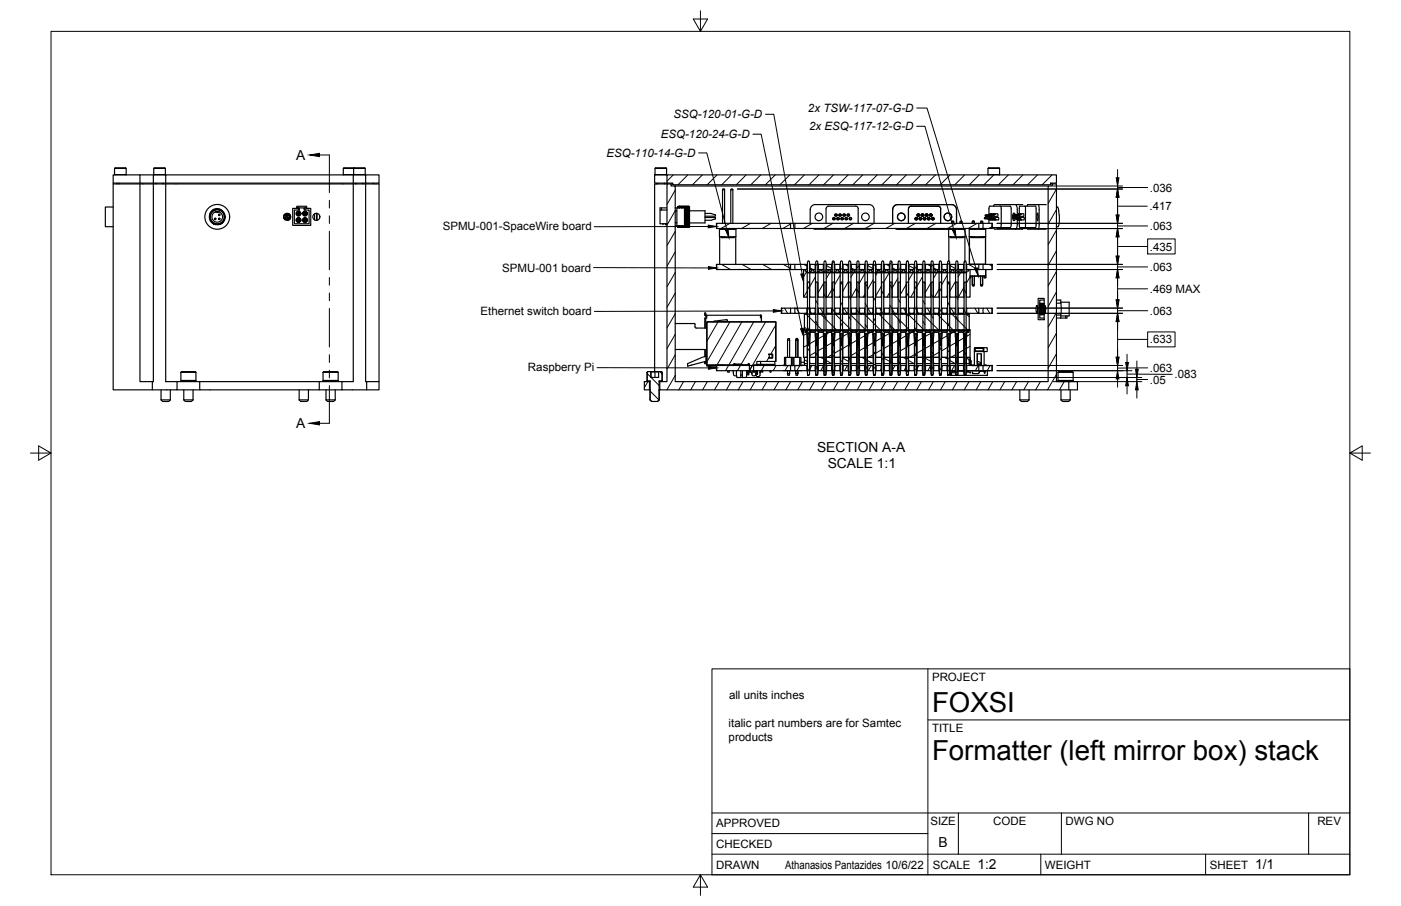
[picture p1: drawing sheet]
<svg xmlns="http://www.w3.org/2000/svg" width="432mm" height="279mm" viewBox="0 0 432 279" stroke-linecap="round" stroke-linejoin="round" font-family="sans-serif">
<defs><g id="words">
<g font-size="8.5">
<text x="287.3" y="219.5">FOXSI</text>
<text x="287.3" y="234.5">Formatter (left mirror box) stack</text>
</g>
<g font-size="4.3">
<text x="91.3" y="49.3">A</text>
<text x="91.3" y="132.1">A</text>
<text x="251.8" y="139.3">SECTION A-A</text>
<text x="255.1" y="144.4">SCALE 1:1</text>
<text x="289.3" y="261.2">B</text>
<text x="301.2" y="268.1">1:2</text>
<text x="386.8" y="268.1">1/1</text>
</g>
<g font-size="3.5">
<text x="249" y="34.6">2x TSW-117-07-G-D</text>
<text x="207.5" y="36.4">SSQ-120-01-G-D</text>
<text x="249.4" y="40.1">2x ESQ-117-12-G-D</text>
<text x="203.7" y="42.5">ESQ-120-24-G-D</text>
<text x="186.9" y="48.3">ESQ-110-14-G-D</text>
<text x="354.4" y="59.1">.036</text>
<text x="354.3" y="64.9">.417</text>
<text x="136.4" y="70.9">SPMU-001-SpaceWire board</text>
<text x="354.4" y="70.9">.063</text>
<text x="354.4" y="77.3">.435</text>
<text x="154.8" y="83.8">SPMU-001 board</text>
<text x="354.4" y="83.6">.063</text>
<text x="354.4" y="90.3">.469 MAX</text>
<text x="148.1" y="97.3">Ethernet switch board</text>
<text x="354.4" y="97.1">.063</text>
<text x="354.4" y="105.9">.633</text>
<text x="162.7" y="114.3">Raspberry Pi</text>
<text x="354.4" y="114.7">.063</text>
<text x="354.4" y="118.3">.05</text>
<text x="362" y="116.7">.083</text>
<text x="224.7" y="215.6">all units inches</text>
<text x="287.3" y="210.1">PROJECT</text>
<text x="224.6" y="224.2">italic part numbers are for Samtec</text>
<text x="287.3" y="225.8">TITLE</text>
<text x="224.6" y="228.4">products</text>
<text x="220.7" y="255.2">APPROVED</text>
<text x="286.7" y="254.5">SIZE</text>
<text x="306.1" y="254.5">CODE</text>
<text x="328.4" y="254.5">DWG NO</text>
<text x="406" y="254.5">REV</text>
<text x="220.7" y="261.5">CHECKED</text>
<text x="220.7" y="267.9">DRAWN</text>
<text x="242" y="267.9">Athanasios Pantazides 10/6/22</text>
<text x="287.5" y="267.9">SCALE</text>
<text x="322.1" y="267.9">WEIGHT</text>
<text x="372.9" y="267.9">SHEET</text>
</g>
</g></defs>
<!-- layer: Visible -->
<g fill="none" stroke="#000" stroke-width=".36">
<path d="M35.3 51.9l.2-.1h3.2l.2 .1M35.3 53.8h3.6M35.3 53.8v-1.9h3.6v1.9M35.3 53.8l.1 .1M36 56.5v.2M36.7 56.5v.2M38.9 53.8l-.1 .1M43.1 56.5h-8.2v-2.6h8.2v2.6h73.7v-2.6h-4.1v2.6M43.1 53.9h4.2M43.1 56.7v61h3.8M47.3 56.7h-12.4v63.5h12M47.3 56.7v61h-.4v2.5h7.7v-2.5"/>
<path d="M47.3 56.7h3.8M47.4 51.9l.2-.1h3.2l.2 .1M47.4 53.8h3.6M47.4 53.8v-1.9h3.6v1.9M47.4 53.8l.1 .1M48.1 56.5v.2M50.3 56.5v.2M51 53.8l-.1 .1M51.1 53.9h-3.8v2.6M51.1 56.7h57.8M51.1 56.7v61h3.5M105.8 53.8h3.2"/>
<path d="M105.8 53.8l.1 .1M108.9 53.9h-57.8v2.6M108.9 56.7v61h-3.5v2.5h7.6v-2.5h-.3v-61M108.9 56.7h3.8M109 53.8h3.6M109 53.8v-1.9h3.6v1.9M109 53.8l.1 .1M109.2 51.8h3.2l.2 .1M109.2 51.8h-3.2l-.2 .1M109.2 51.8l-.2 .1h-3.2v1.9M109.7 56.5v.2M111.9 56.5v.2"/>
<path d="M112.6 53.8l-.1 .1M112.7 53.9h-3.8v2.6M112.7 56.7h4.1v61M115 56.5v.2M201.9 51.9l.2-.1h3.2l.1 .1M201.9 53.8h3.5M201.9 53.8v-1.9h3.5v1.9M201.9 53.8l.1 .1M202.6 56.5v.2M204.8 56.5v.2M205.4 53.8v.1M205.6 53.9h120v2.6h-1.8v.5h-116.5v-.5h-1.7z"/>
<path d="M205.6 53.9h-3.8v2.6h3.8M205.6 56.7h1.2v.7h1.3v60.3h114.9v-60.3h1.3v-.7h1.3v61h3.8v2.5h-126.1v-2.5h2.3zM205.6 56.7h-3.8v57.9M206.8 56.7h.5M208.1 57.4h114.9M222.7 58.5l.1-.2h.4l.1 .2M223.3 58.5h-.6v10.4M223.3 58.5v10.4M225.2 58.5l.2-.2h.3l.2 .2M225.9 58.5h-.7v10.4M225.9 58.5v10.4M304.5 51.9l.2-.1h3.2l.2 .1"/>
<path d="M304.5 53.8h3.6M304.5 53.8v-1.9h3.6v1.9M304.5 53.8l.1 .1M308.1 53.8l-.1 .1M323.8 56.7h.5M34.9 63.8h-2.4v6.1h2.4M64.7 66.4l.2 1.6 1.1 1.1-.9-.6-.6-1.3 .1-1.1 .8-1.1 .9-.5h1l.9 .2 .8 .8 .4 1.1-.1 1-.5 .9-.9 .6 1.1-1.1 .2-1.6M66 69.1l.8 .2 1.1-.2M66.4 65.4a1.64 1.64 0 0 0-.7 2.5 1.64 1.64 0 0 0 2.6 0 1.64 1.64 0 0 0-.7-2.5M66.4 65.4h1.2M67.6 65.4l-.6 .2-.6-.2M68.6 65.1l-.1-.2a2.32 2.32 0 0 0-3.9 1.2"/>
<path d="M87.4 67h.5M87.5 67h-.1M87.5 66.7l.2-.4-.3 .3v.6M87.5 67.4l.2-.3 .6 .1v.2l-.5 .3M87.7 67.3v.3M88.1 67.4l-.3 .4M88.1 66.3l.4 .4 .4-.4-.6-.3-.2 .3M88.2 66.1l.1 .4M88.2 67.4l-.3-.3-.4 .3M88.2 65.9l-.5 .2v.4l.8 .2M88.8 66.3l-.3 .3-.6-.4 .4-.3 .5 .4M88.9 67.3l-.1 .4"/>
<path d="M89.1 66l-.1 .4 .3 .3M89.2 67l-.8 .2v.4l.5 .2M89.2 66l.1 .3M89.3 66.1v.2M89.3 66.2v1.4M89.4 67.2l-.8 .3v.3h.4l.3-.4-.4 .3-.2-.3M89.4 67.1h-.4l-.2 .3M90.2 64.3h1.3v-.7h3v.7h1.3v5.2h-5.6zM90.7 64.8h1.5v-.7h1.5v.7h1.6v4.2h-4.6zM91.7 65.8l.4-.2 .2 .4-.4 .2zM91.9 64.1v.2M91.9 67.6l.1 .1z"/>
<path d="M92 67.7l-.3 .3 .3 .1M92 66.2v.1M92 68.2v.1M92 64.1v.7M92 68h.1M92 67.7l.3 .1-.3 .2M92.2 64.1h-.7l.5 .2M93.7 67.8l.4-.2 .2 .4-.4 .2zM93.7 64.1h.8h-.5v.7M93.9 65.6l.4 .2-.2 .4-.4-.2zM94 66.2v.1M94 68.2v.1"/>
<path d="M94 68.1l.1 .1zM97 65.9v1.9M97.6 65.8v2.2M97.7 65.8v2.2M203.4 64.8h2.2M203.9 64.1v.7M204.3 69h.4M205.3 69.1v.2zM205.3 69v.1M205.6 64.1h-2.2v4.9h2.2l-.3 .3M208.1 64.1h2.9v5.6h-2.9M208.1 68.7h.5"/>
<path d="M208.1 65h.5M208.6 64.1v5.6M208.9 69.9l.5 .2h-.4zM208.9 63.9h.1M208.9 69.9h.1M208.9 63.9h.5l-.5 .2zM208.9 69.7l.5 .2-.4 .1zM209 63.7l.4-.1-.5 .3zM209.1 69.9l.2 .1M209.2 69.7h.1M209.2 70.1h1.1M209.3 63.6h1"/>
<path d="M209.3 63.7h1zM209.3 70h1zM209.3 70.1h1M209.3 64.1h-.1M209.3 63.7l-.2 .1M209.3 63.6h-.1M209.4 64.1h-.1h.8M209.4 69.7h-.1l.5 .1M209.4 63.9l.2 .1M209.4 63.6l.1 .1M209.5 70l-.1 .1M209.6 69.8l-.2 .1"/>
<path d="M209.8 63.6v.1M209.8 63.8v.1M209.8 69.8v.2M209.8 70.1h.1M210.1 69.7l.1 .2M210.1 69.7l-.3 .1M210.2 70v.1M210.2 63.6h1zM210.2 63.9h1zM210.2 63.9l-.1 .1M210.2 69.9h1zM210.2 70.1h1z"/>
<path d="M210.2 63.6v.1M210.3 63.7l.1 .1M210.3 64.1h.1M210.3 69.7h.1M210.4 69.9l-.1 .1M210.7 63.7v.1M210.7 64v.1M210.7 69.7v.1M210.7 70v.1M211 65.2v1.4M211 67.1v1.5M211 64.2l.2 .1-.2 .1"/>
<path d="M211 64.8l.2 .1-.2 .1M211 66.9h.1M211 68.8l.2 .1h-.2M211 69.1l.1 .1M211 69.4l.2 .1h-.2M211 69.6l.1 .1M211 67l1.5 .6M211 69.9l.1 .1M211.1 65.7l1.4 .4M211.1 66.4v.1M211.1 67.2v.2M211.1 68.1l.5-.1-.4 .1"/>
<path d="M211.1 67.8l1.4 .6M211.1 66.3l1.4 .6M211.1 66h.1M211.1 67.7h.1M211.1 68.5h.1M211.1 70.1h-.8M211.1 70.1h.1M211.1 63.6h1.1M211.1 63.6h-.8M211.1 63.7h1.1zM211.1 64.1h1.1zM211.1 64.1l-.1 .1"/>
<path d="M211.1 64.6l.5-.2 .6 .2-.6 .1zM211.1 64.6l-.1 .1M211.1 65.3l.5-.3 .6 .3-.6 .2zM211.1 66a.69 .69 0 0 1 1.1 0 .69 .69 0 0 1-1.1 0zM211.1 66.9a.65 .65 0 0 1 1.1 0 .69 .69 0 0 1-1.1 0zM211.1 67.7a.69 .69 0 0 1 1.1 0 .69 .69 0 0 1-1.1 0zM211.1 68.5l.5-.2 .6 .2-.6 .2zM211.1 69.2l.5-.2 .6 .2-.6 .1zM211.1 69.7h1.1zM211.1 70h1.1zM211.1 70.1h1.1M211.1 63.7l-.1 .1"/>
<path d="M211.1 65.3h.1M211.2 63.9l.1 .1M211.2 64.3l.2 .2M211.2 64.9l.3 .2M211.2 65.6l.4 .2-.5 .2M211.2 66.5h.4l-.6 .3M211.2 67.3h.4l-.5 .2M211.2 63.6v.1M211.2 70v.1M211.3 69.7l-.1 .2M211.4 69.3l-.2 .2M211.5 68.7l-.3 .2"/>
<path d="M211.6 63.6v.1M211.6 63.8v.1M211.6 64.2v.2M211.6 64.7v.3M211.6 65.8h.1M211.6 68.7v.3M211.6 69.3v.3M211.6 69.8v.2M211.6 70.1h.1M211.6 68.7l.4 .2M211.7 69.3l.3 .2M211.8 69.8l.2 .1"/>
<path d="M211.9 70l.1 .1M212 63.6h.4l.1 .3zM212 63.9l.4-.1 .1 .4zM212 63.9l-.2 .1M212 64.3l-.3 .2M212 64.9l.5-.2v.6zM212 64.9l-.4 .2M212 65.6l.5-.2v.6zM212 65.6l-.4 .2M212 66.5l.5-.4v.7zM212 66.5l-.4 .1M212 67.3h-.4v.2"/>
<path d="M212 68.1l-.4-.1v.3M212 70.1l.5-.2-.1 .2zM212 63.6l-.1 .1M212.2 64.1l.1 .1M212.2 64.6l.2 .1M212.2 65.3l.3 .1-.9 .4v-.3M212.2 66l.3 .1-.9 .4v-.2M212.2 66.9h.3l-.9 .2M212.2 67.7l.3-.1-.9 .3M212.2 63.7l.1 .1M212.3 69.9l-.1 .1M212.3 64.2l-.3 .1 .5 .3v-.4"/>
<path d="M212.3 64.2h.2M212.3 69.6l-.1 .1M212.4 69l-.2 .2M212.5 66.9l-.5 .4 .5 .3v-.7M212.5 67.6l-.5 .5 .5 .3v-.7M212.5 68.4l-.5 .5 .5 .1v-.5M212.5 68.4l-.3 .1M212.5 69l-.5 .5 .3 .1M212.5 69.5l-.5 .4h.5v-.3M212.5 69.1l-.2 .5M212.5 65h4.8v3.7h-4.8M212.5 63.9h.1"/>
<path d="M212.5 64.2h.1M212.5 64.6v.1M212.5 65.3v.1M212.5 66v.1M212.5 66.8v.1M212.5 67.6h.1M217.3 67.1h3.2a.54 .54 0 0 1-.2 .6 .54 .54 0 0 1-.6 0l-.4 .2h-2M217.3 65.8h1.9l.8 .3a.38 .38 0 0 1 .5 .1 .38 .38 0 0 1 0 .5h-3.2M220.9 68.9h22.7v1.6h-22.7zM220.9 68.9v1.6M221.7 70.5v.2h5.1M221.7 70.7l.1 2.3"/>
<path d="M222.2 70.5v.2M222.3 73h-.5v8.5M222.3 73v.3h4v-.3M222.3 73h4.5M222.7 70.5v.2M222.7 73v.3M223.3 70.5v.2M223.3 73v.3M223.8 70.5v.2M224.8 70.5v.2M225.2 70.5v.2M225.2 73v.3"/>
<path d="M225.9 70.5v.2M225.9 73v.3M226.3 70.5v.2M226.8 73v8.5M226.8 70.5v2.5M243.6 68.9h1.4M243.6 70.5h1.4M245 68.9h56.7v1.6h-56.7zM249.7 68.9v-4.2a1.55 1.55 0 0 1 1.6-1.6h16.5a1.58 1.58 0 0 1 1.6 1.6v4.2M254.6 68.9v-4.5a.78 .78 0 0 1 .8-.8h8.3a.81 .81 0 0 1 .8 .8v4.5M256.6 67.4l.3 .4 .5-.4M256.6 67.4h.1"/>
<path d="M256.6 67.4l.4-.4 .4 .4M256.7 67.4l.3 .3 .3-.3M256.7 67.4l.3-.3 .3 .3M257.3 66.3l.4 .4 .3-.4M257.3 66.3l.3-.4 .4 .4M257.3 66.3h.1M257.3 67.4h.1M257.4 66.3l.3 .3 .2-.3M257.4 66.3l.2-.3 .3 .3M257.9 67.4l.4-.4 .4 .4M257.9 67.4l.3 .4 .5-.4M257.9 67.4h.1"/>
<path d="M257.9 66.3h.1M258 67.4l.3-.3 .3 .3M258 67.4l.3 .3 .3-.3M258.5 66.3l.3-.4 .5 .4M258.5 66.3h.1M258.5 66.3l.4 .4 .4-.4M258.6 67.4h.1M258.6 66.3l.2-.3 .4 .3M258.6 66.3l.3 .3 .3-.3M259.2 67.4l.3 .4 .4-.4M259.2 67.4h.1M259.2 67.4l.4-.4 .3 .4"/>
<path d="M259.2 66.3h.1M259.3 67.4l.2 .3 .3-.3M259.3 67.4l.3-.3 .2 .3M259.8 66.3l.3-.4 .5 .4M259.8 66.3h.1M259.8 66.3l.4 .4 .4-.4M259.8 67.4h.1M259.9 66.3l.2-.3 .4 .3M259.9 66.3l.3 .3 .3-.3M260.4 67.4l.4-.4 .4 .4M260.4 67.4l.3 .4 .5-.4M260.4 67.4h.1"/>
<path d="M260.5 66.3h.1M260.5 67.4l.3-.3 .3 .3M260.5 67.4l.3 .3 .3-.3M261.1 66.3l.4 .4 .4-.4M261.1 66.3l.3-.4 .5 .4M261.1 66.3h.1M261.1 67.4h.1M261.2 66.3l.3 .3 .2-.3M261.2 66.3l.2-.3 .3 .3M261.7 67.4l.4-.4 .4 .4M261.7 66.3h.2M261.8 67.4l.2 .4 .4-.1v-.3"/>
<path d="M261.8 67.4l.3 .3 .3-.3M261.8 67.4l.3-.3 .3 .3M268.6 70.5l-.8 .2h-16.5l-.8-.2M275.1 64.7v4.2M275.1 64.7a1.55 1.55 0 0 1 1.6-1.6h16.5a1.58 1.58 0 0 1 1.6 1.6v4.2M275.9 70.5l.8 .2h15.7M282 67.4l.3 .4 .5-.4M282 67.4h.1M282 67.4l.4-.4 .4 .4M282.1 67.4l.3 .3 .3-.3M282.1 67.4l.3-.3 .3 .3M282.7 66.3l.4 .4 .3-.4"/>
<path d="M282.7 66.3l.3-.4 .4 .4M282.7 66.3h.1M282.7 67.4h.1M282.8 66.3l.3 .3 .2-.3M282.8 66.3l.2-.3 .3 .3M283.3 67.4l.4-.4 .4 .4M283.3 67.4l.3 .4 .5-.4M283.3 67.4h.1M283.3 66.3h.1M283.4 67.4l.3-.3 .3 .3M283.4 67.4l.3 .3 .3-.3M283.9 66.3l.4-.4 .4 .4"/>
<path d="M283.9 66.3h.1M283.9 66.3l.4 .4 .4-.4M284 67.4h.1M284 66.3l.2-.3 .4 .3M284 66.3l.3 .3 .3-.3M284.6 67.4l.3 .4 .4-.4M284.6 67.4h.1M284.6 67.4l.4-.4 .3 .4M284.6 66.3h.1M284.7 67.4l.2 .3 .3-.3M284.7 67.4l.3-.3 .2 .3M285.2 66.3l.3-.4 .5 .4"/>
<path d="M285.2 66.3h.1M285.2 66.3l.4 .4 .4-.4M285.2 67.4h.1M285.3 66.3l.2-.3 .4 .3M285.3 66.3l.3 .3 .3-.3M285.8 67.4l.4-.4 .4 .4M285.8 67.4l.3 .4 .5-.4M285.8 67.4h.1M285.9 66.3h.1M285.9 67.4l.3-.3 .3 .3M285.9 67.4l.3 .3 .3-.3M286.5 66.3l.4 .4 .4-.4"/>
<path d="M286.5 66.3l.3-.4 .5 .4M286.5 66.3h.1M286.5 67.4h.1M286.6 66.3l.3 .3 .2-.3M286.6 66.3l.2-.3 .3 .3M287.1 67.4l.4-.4 .4 .4M287.1 66.3h.2M287.2 67.4l.2 .4 .4-.1v-.3M287.2 67.4l.3 .3 .3-.3M287.2 67.4l.3-.3 .3 .3M289.9 64.4v4.5M289.9 64.4a.81 .81 0 0 0-.8-.8h-8.3a.78 .78 0 0 0-.8 .8v4.5"/>
<path d="M292.4 70.5v10M292.4 73h4.5M292.9 70.5v.2M292.9 73v.3h4v-.3M293.3 70.5v.2M293.3 73v.3M293.3 68.4l.2-.2h.3l.2 .2M293.3 70.7h-.4M294 68.4h-.7v.5M294 68.4v.5M294 73v.3M294 70.5v.2"/>
<path d="M294.4 70.5v.2M295.4 70.5v.2M295.9 68.4l.1-.2h.4l.1 .2M295.9 70.5v.2M295.9 73v.3M296.5 68.4h-.6v.5M296.5 68.4v.5M296.5 70.5v.2M296.5 73v.3M296.9 73h.5v7.5M296.9 70.5v.2M297.4 73h.1"/>
<path d="M297.5 70.5v.2h-5.1M297.5 70.7v2.3M298.7 70.5v.2h5.1M298.7 70.7l.1 2.3M299.2 70.5v.2M299.3 73h-.5v8.5M299.3 73v.3h3.9v-.3h.5v8.5M299.7 70.5v.2M299.7 73v.2M299.7 68.4l.1-.3h.4l.1 .3M300.3 68.4h-.6v.5M300.3 68.4v.5"/>
<path d="M300.3 70.5v.2M300.3 73v.2M300.8 70.5v.2M301.7 68.9h1.3M301.7 70.5h1.3M301.8 70.5v.2M302.2 68.4l.2-.3h.3l.2 .3M302.2 70.5v.2M302.2 73v.2M302.9 68.4h-.7v.5M302.9 68.4v.5M302.9 70.5v.2"/>
<path d="M302.9 73v.2M303 68.9h2.8v1.6h-2.8zM303.2 73.2h-3.9v-.2h-.5v8.5h4.9M303.3 70.5v.2M303.4 67.4h.3M303.4 67.4l.2-.4 .1 .4M303.4 67.4l.2-.3 .1 .3M303.6 67h4.1l.1 .2-.1 .6h-2.7M303.7 66.3h.4M303.7 67.4h.2M303.7 66.3l.1 .3 .1-.3-.1 .4zM303.8 70.5v2.5h-4.5"/>
<path d="M303.9 67.4h1.5M303.9 67.4l.1-.4 .2 .4M303.9 67.4l.1-.3 .2 .3M304.1 66.3l.2 .4 .2-.4M304.1 66.3h.3M304.2 66.3l.1 .3 .1-.3M304.2 67.4l.8 .4-.5-.4M304.4 67.4l.1-.4 .2 .4M304.4 66.3h.2M304.4 66.3l.8-.3-.5 .3M304.5 66.3l.7-.3-.5 .3M304.6 66.3l.2 .4 .1-.4 .7-.3-.4 .3h.3l.2-.3-.8 .3"/>
<path d="M304.6 66.3h.3M304.7 67.4l-.2-.3-.1 .3 .5 .3-.7-.3M304.7 66.3l.1 .3 .1-.3M304.7 67.4l.8 .4-.5-.4M304.7 67.4l.7 .3-.5-.3M304.8 66.2v-2.1l.3-.5h6.3l.2 .2 .1 5.6-.2 .7-5.7 .1M304.8 66.7v.3M304.8 67.7v1.2M304.9 66.3h.2M304.9 67.1l1.1 .7-.8-.4-.2-.3-.1 .3zM305.1 66.3l.2 .4 .1-.4M305.1 66.3h.3"/>
<path d="M305.2 66.3l.1 .3 .1-.3M305.2 65.9h2.2l.2 .6-.2 .2h-3.6M305.4 67.4h1.2l.4 .4-.9-.4M305.4 67.4l.1-.4 .2 .4M305.4 66.3h.1M305.4 66.3l.8-.3-.5 .3M305.4 67.4l.1-.3 .1 .3M305.4 66.3h1l.3-.3-.8 .3 .7-.3-.4 .3M305.4 66.3l.7-.3-.4 .3M305.6 67.4l.9 .4-.6-.4M305.7 67.4l.7 .3-.5-.3M305.8 68.9v1.6"/>
<path d="M306.2 70.2l.4 .5 8.6-.1M306.2 67.4l.7 .3-.5-.3M308.3 63.6l.3 .8v5l-.3 .8M312.3 67.4h.1M312.3 67l3.4 .1-.1 .7h-1.8M312.4 66.3h.2M312.4 67.4h.1M312.4 67.4l-.1-.4 .1 .4M312.4 66.3l.1 .4zM312.4 66.7h3.1M312.5 67.4h.7M312.5 67.4l.1-.4 .1 .4"/>
<path d="M312.5 67.4l.1-.3v.3M312.6 66.3h.2M312.6 66.3l.1 .4 .1-.4M312.7 66.3v.3l.1-.3M312.8 66.3h.2M312.8 67l.1 .4zM312.9 66.3l.1 .4v-.4M312.9 66.3l.1 .3v-.3M312.9 66.3l-.3-.6a1.63 1.63 0 0 0 0 2.3l.3-.6M312.9 63.1l.4 .3 .2 .8v2.1M313 66.7v.3M313 66.3h.1"/>
<path d="M313.1 67v.4zM313.1 67.4l.7 .4zM313.1 66.3l.1 .4 .1-.4M313.1 66.3h.1M313.1 66.3l.1 .3v-.3M313.2 66.3l.8-.3-.6 .3M313.2 66.3l.7-.3-.6 .3M313.2 67.4h1.1l.5 .4-.6-.4M313.2 67.4l.1-.4 .1 .4M313.2 66.3h.1M313.3 66.3h1l.4-.4-.8 .4M313.3 67.1l.1 .3 .7 .4-.8-.4z"/>
<path d="M313.4 66.3l.8-.4-.3 .4h-.3l.5-.3zM313.5 67.6v2l-.2 .8-.4 .3M313.5 66.7v.3M313.6 67.4l.7 .4-.2-.3-.4-.1 .5 .3-.6-.3M313.7 66.3l.8-.4-.3 .4h-.4l.6-.3zM313.9 67.4l.7 .4-.6-.4M313.9 65.9h1.6M314 66.3l.6-.3-.5 .3M314.2 65.9l.1-2.3 5 .1-.1 6.5h-4.9l-.1-2.4M314.2 66.7v.3M315.2 63.1h-8.6l-.4 .5M315.5 65.9v.8"/>
<path d="M315.9 63.6l.2 .8-.2 5.8M316.6 70.2l.2 .5 5.6-.1M319.8 65.7l.2 1.2-.2 1.2-.2-1.2zM320 63.1l.3 1.6v5l-.3 1M322.4 63.2l-5.6-.1-.2 .5M325.6 63.8h.3l.2 .4 .4 2.6a5.4 5.4 0 0 1-.4 3.1h-.5M208.1 99.8h5.9l.2 .1 .2 1.2 3.4 .1M217.3 97.3h.1M217.4 97.3l.3 .3M217.7 97.6h.1M217.8 97.2h16.6v.8M217.8 97.2v.9h-.3"/>
<path d="M217.8 97.2l-.2-.1-.1-.6h-.3a.82 .82 0 0 0 .6 1M218 99.3h21M218 99.2h21M218 99.3l-.1 13.2h8.1M218 99.2l-.2 .2 .1 13.1M220.9 81.5h22.7v1.6h-22.7zM220.9 81.5v1.6M222.8 99.2l1.2-.1 .2-.3-.3-.2-4.1 .6M234.4 97.5h.3M234.4 97.2l.3 .3M234.7 97.6h.1M234.7 97.5v1.7z"/>
<path d="M239 99.3l.1 12.2M239 99.2l.2 .2-.1 12.1M240.9 95h2.7v1.6h-2.7zM240.9 95v1.6M243.6 96.6h1.4M243.6 95h1.4M243.6 81.5h1.4M243.6 83.1h1.4M245 95h3.7v1.6h-3.7zM245 81.5h3.7v1.6h-3.7zM247.7 83.1h.5v.5h.6v8h-1.1zM247.9 96.9h50.8v4.8h-50.8z"/>
<path d="M248.2 96.6v.3M248.6 96.6v.3M248.7 96.6h.2M248.7 95h.2M248.7 81.5h.2M248.7 83.1h.2M248.8 83.6h.1M248.8 91.6h.1M249 80.5h.3l.2 .3v3.2h1.9l.2-3.5h.3l.2 .3v3.2h1.9l.1-3.5h.3l.2 .3v3.2h1.9l.2-3.5h.2l.2 .3v3.2h1.9l.2-3.5h.3l.2 .3v3.2h1.9l.1-3.5h.3l.2 .3v3.2h1.9l.2-3.5h.3l.2 .3v3.2h1.9l.1-3.5h.3l.2 .3v3.2h1.9l.2-3.5h.2l.2 .3v3.2h1.9l.2-3.5h.3l.2 .3v3.2h1.9l.1-3.5h.3l.2 .3v3.2h1.9l.2-3.5h.3l.2 .3v3.2h1.9l.1-3.5h.3l.2 .3v3.2h1.9l.2-3.5h.2l.2 .3v3.2h1.9l.2-3.5h.3l.2 .3v3.2h1.9l.1-3.5h.3l.2 .3v3.2h1.9l.2-3.5h.3l.2 .3v3.2h1.9l.1-3.5h.3l.2 .3v3.2h1.9l.2-3.5h.2l.2 .3v3.2h1.9v-3.2l.2-.3h.3l.2 .3v3.2l.2 .1h-49.3l.2-.1zM249.5 96.6h.2M249.5 95h.2M249.5 81.5h.2"/>
<path d="M249.5 83.1h.2M249.5 83.6h.1M249.5 91.6h.1M249.6 83.6h.6v-.5h.5v.5h.6v8h-1.7zM249.7 95h1.5v1.6h-1.5zM249.7 81.5h1.5v1.6h-1.5zM249.8 96.6v.3M250.2 96.6v.3M250.7 96.6v.3M251.1 96.6v.3M251.2 96.6h.2M251.2 95h.2"/>
<path d="M251.2 81.5h.2M251.2 83.1h.2M251.3 83.6h.1M251.3 91.6h.1M252.1 96.6h.1M252.1 95h.1M252.1 81.5h.1M252.1 83.1h.1M252.1 83.6h.1M252.1 91.6h.1M252.1 83.6h.7v-.5h.5v.5h.6v8h-1.8zM252.2 95h1.6v1.6h-1.6z"/>
<path d="M252.2 81.5h1.6v1.6h-1.6zM252.3 96.6v.3M252.7 96.6v.3M253.3 96.6v.3M253.6 96.6v.3M253.8 96.6h.2M253.8 95h.2M253.8 81.5h.2M253.8 83.1h.2M253.9 83.6h.1M253.9 91.6h.1M254.6 96.6h.2"/>
<path d="M254.6 95h.2M254.6 81.5h.2M254.6 83.1h.2M254.6 83.6h.1M254.6 91.6h.1M254.7 83.6h.6v-.5h.5v.5h.6v8h-1.7zM254.8 95h1.5v1.6h-1.5zM254.8 81.5h1.5v1.6h-1.5zM254.9 96.6v.3M255.2 96.6v.3M255.8 96.6v.3M256.2 96.6v.3"/>
<path d="M256.3 96.6h.2M256.3 95h.2M256.3 81.5h.2M256.3 83.1h.2M256.4 83.6h.1M256.4 91.6h.1M257.1 96.6h.2M257.1 95h.2M257.1 81.5h.2M257.1 83.1h.2M257.1 83.6h.1M257.1 91.6h.1"/>
<path d="M257.2 83.6h.6v-.5h.5v.5h.7v8h-1.8zM257.3 95h1.5v1.6h-1.5zM257.3 81.5h1.5v1.6h-1.5zM257.4 96.6v.3M257.8 96.6v.3M258.3 96.6v.3M258.7 96.6v.3M258.8 96.6h.2M258.8 95h.2M258.8 81.5h.2M258.8 83.1h.2M259 83.6h.1"/>
<path d="M259 91.6h.1M259.7 96.6h.1M259.7 95h.1M259.7 81.5h.1M259.7 83.1h.1M259.7 83.6h.1M259.7 91.6h.1M259.7 83.6h.7v-.5h.5v.5h.6v8h-1.8zM259.8 95h1.6v1.6h-1.6zM259.8 81.5h1.6v1.6h-1.6zM259.9 96.6v.3M260.3 96.6v.3"/>
<path d="M260.9 96.6v.3M261.3 96.6v.3M261.4 96.6h.2M261.4 95h.2M261.4 81.5h.2M261.4 83.1h.2M261.5 83.6h.1M261.5 91.6h.1M262.2 96.6h.2M262.2 95h.2M262.2 81.5h.2M262.2 83.1h.2"/>
<path d="M262.2 83.6h.1M262.2 91.6h.1M262.3 83.6h.6v-.5h.5v.5h.6v8h-1.7zM262.4 95h1.5v1.6h-1.5zM262.4 81.5h1.5v1.6h-1.5zM262.5 96.6v.3M262.9 96.6v.3M263.4 96.6v.3M263.8 96.6v.3M263.9 96.6h.2M263.9 95h.2M263.9 81.5h.2"/>
<path d="M263.9 83.1h.2M264 83.6h.1M264 91.6h.1M264.8 96.6h.1M264.8 95h.1M264.8 81.5h.1M264.8 83.1h.1M264.8 83.6h.1M264.8 91.6h.1M264.8 83.6h.7v-.5h.5v.5h.6v8h-1.8zM264.9 95h1.6v1.6h-1.6zM264.9 81.5h1.6v1.6h-1.6z"/>
<path d="M265 96.6v.3M265.4 96.6v.3M266 96.6v.3M266.3 96.6v.3M266.5 96.6h.2M266.5 95h.2M266.5 81.5h.2M266.5 83.1h.2M266.6 83.6h.1M266.6 91.6h.1M267.3 96.6h.2M267.3 95h.2"/>
<path d="M267.3 81.5h.2M267.3 83.1h.2M267.3 83.6h.1M267.3 91.6h.1M267.4 83.6h.6v-.5h.5v.5h.6v8h-1.7zM267.5 95h1.5v1.6h-1.5zM267.5 81.5h1.5v1.6h-1.5zM267.6 96.6v.3M268 96.6v.3M268.5 96.6v.3M268.9 96.6v.3M269 96.6h.2"/>
<path d="M269 95h.2M269 81.5h.2M269 83.1h.2M269.1 83.6h.1M269.1 91.6h.1M269.8 96.6h.2M269.8 95h.2M269.8 81.5h.2M269.8 83.1h.2M269.8 83.6h.1M269.8 91.6h.1M269.9 83.6h.6v-.5h.5v.5h.7v8h-1.8z"/>
<path d="M270 95h1.6v1.6h-1.6zM270 81.5h1.6v1.6h-1.6zM270.1 96.6v.3M270.5 96.6v.3M271 96.6v.3M271.4 96.6v.3M271.6 96.6h.1M271.6 95h.1M271.6 81.5h.1M271.6 83.1h.1M271.7 83.6h.1M271.7 91.6h.1"/>
<path d="M272.4 96.6h.1M272.4 95h.1M272.4 81.5h.1M272.4 83.1h.1M272.4 83.6h.1M272.4 91.6h.1M272.4 83.6h.7v-.5h.5v.5h.6v8h-1.8zM272.5 95h1.6v1.6h-1.6zM272.5 81.5h1.6v1.6h-1.6zM272.7 96.6v.3M273 96.6v.3M273.6 96.6v.3"/>
<path d="M274 96.6v.3M274.1 96.6h.2M274.1 95h.2M274.1 81.5h.2M274.1 83.1h.2M274.2 83.6h.1M274.2 91.6h.1M274.9 96.6h.2M274.9 95h.2M274.9 81.5h.2M274.9 83.1h.2M274.9 83.6h.1"/>
<path d="M274.9 91.6h.1M275 83.6h.6v-.5h.5v.5h.6v8h-1.7zM275.1 95h1.5v1.6h-1.5zM275.1 81.5h1.5v1.6h-1.5zM275.2 96.6v.3M275.6 96.6v.3M276.1 96.6v.3M276.5 96.6v.3M276.6 96.6h.2M276.6 95h.2M276.6 81.5h.2M276.6 83.1h.2"/>
<path d="M276.7 83.6h.1M276.7 91.6h.1M277.5 96.6h.1M277.5 95h.1M277.5 81.5h.1M277.5 83.1h.1M277.5 83.6h.1M277.5 91.6h.1M277.5 83.6h.7v-.5h.5v.5h.6v8h-1.8zM277.6 95h1.6v1.6h-1.6zM277.6 81.5h1.6v1.6h-1.6zM277.7 96.6v.3"/>
<path d="M278.1 96.6v.3M278.7 96.6v.3M279 96.6v.3M279.2 96.6h.2M279.2 95h.2M279.2 81.5h.2M279.2 83.1h.2M279.3 83.6h.1M279.3 91.6h.1M280 96.6h.2M280 95h.2M280 81.5h.2"/>
<path d="M280 83.1h.2M280 83.6h.1M280 91.6h.1M280.1 83.6h.6v-.5h.5v.5h.6v8h-1.7zM280.2 95h1.5v1.6h-1.5zM280.2 81.5h1.5v1.6h-1.5zM280.3 96.6v.3M280.7 96.6v.3M281.2 96.6v.3M281.6 96.6v.3M281.7 96.6h.2M281.7 95h.2"/>
<path d="M281.7 81.5h.2M281.7 83.1h.2M281.8 83.6h.1M281.8 91.6h.1M282.5 96.6h.2M282.5 95h.2M282.5 81.5h.2M282.5 83.1h.2M282.5 83.6h.1M282.5 91.6h.1M282.6 83.6h.6v-.5h.5v.5h.7v8h-1.8zM282.7 95h1.6v1.6h-1.6z"/>
<path d="M282.7 81.5h1.6v1.6h-1.6zM282.8 96.6v.3M283.2 96.6v.3M283.7 96.6v.3M284.1 96.6v.3M284.3 96.6h.1M284.3 95h.1M284.3 81.5h.1M284.3 83.1h.1M284.4 83.6h.1M284.4 91.6h.1M285.1 96.6h.1"/>
<path d="M285.1 95h.1M285.1 81.5h.1M285.1 83.1h.1M285.1 83.6h.1M285.1 91.6h.1M285.1 83.6h.7v-.5h.5v.5h.6v8h-1.8zM285.2 95h1.6v1.6h-1.6zM285.2 81.5h1.6v1.6h-1.6zM285.4 96.6v.3M285.7 96.6v.3M286.3 96.6v.3M286.7 96.6v.3"/>
<path d="M286.8 96.6h.2M286.8 95h.2M286.8 81.5h.2M286.8 83.1h.2M286.9 83.6h.1M286.9 91.6h.1M287.6 96.6h.2M287.6 95h.2M287.6 81.5h.2M287.6 83.1h.2M287.6 83.6h.1M287.6 91.6h.1"/>
<path d="M287.7 83.6h.6v-.5h.5v.5h.6v8h-1.7zM287.8 95h1.5v1.6h-1.5zM287.8 81.5h1.5v1.6h-1.5zM287.9 96.6v.3M288.3 96.6v.3M288.8 96.6v.3M289.2 96.6v.3M289.3 96.6h.2M289.3 95h.2M289.3 81.5h.2M289.3 83.1h.2M289.4 83.6h.1"/>
<path d="M289.4 91.6h.1M290.2 96.6h.1M290.2 95h.1M290.2 81.5h.1M290.2 83.1h.1M290.2 83.6h.1M290.2 91.6h.1M290.2 83.6h.7v-.5h.5v.5h.6v8h-1.8zM290.3 95h1.6v1.6h-1.6zM290.3 81.5h1.6v1.6h-1.6zM290.4 96.6v.3M290.8 96.6v.3"/>
<path d="M291.4 96.6v.3M291.7 96.6v.3M291.9 95h.2M291.9 96.6h.2M291.9 81.5h.2M291.9 83.1h.2M292 83.6h.1M292 91.6h.1M292.7 95h.2M292.7 96.6h.2M292.7 81.5h.2M292.7 83.1h.2"/>
<path d="M292.7 83.6h.1M292.7 91.6h.1M292.8 83.6h.6v-.5h.5v.5h.6v8h-1.7zM292.9 95h1.5v1.6h-1.5zM292.9 81.5h1.5v1.6h-1.5zM293 96.6v.3M293.4 96.6v.3M293.9 96.6v.3M294.3 96.6v.3M294.4 95h.2M294.4 96.6h.2M294.4 81.5h.2"/>
<path d="M294.4 83.1h.2M294.5 83.6h.1M294.5 91.6h.1M295.2 95h.2M295.2 96.6h.2M295.2 81.5h.2M295.2 83.1h.2M295.2 83.6h.1M295.2 91.6h.1M295.3 83.6h.6v-.5h.5v.5h.7v8h-1.8zM295.4 95h1.6v1.6h-1.6zM295.4 81.5h1.6v1.6h-1.6z"/>
<path d="M295.5 96.6v.3M295.9 96.6v.3M296.4 96.6v.3M296.8 96.6v.3M297 96.6h.1M297 95h.1M297 81.5h.1M297 83.1h.1M297.1 83.6h.1M297.1 91.6h.1M297.8 96.6h.1M297.8 95h.1"/>
<path d="M297.8 81.5h.1M297.8 83.1h.1M297.8 83.6h.1M297.8 91.6h.1M297.8 83.6h.7v-.5h.5v8.5h-1.2zM297.9 95h3.8v1.6h-3.8zM297.9 81.5h3.8v1.6h-3.8zM298.1 96.6v.3M298.4 96.6v.3M299 85.1h4.8M299 85.6h.1M299.1 85.2v.5h-.1"/>
<path d="M299.7 85.2v2.7h.6v-2.7v2.7h-.6zM299.7 87.9l.1 .3h.3l.2-.3M301.7 96.6h1.3M301.7 95h1.3M301.7 81.5h1.3M301.7 83.1h1.3M302.2 85.2v2.7h.7v-2.7v2.7h-.7zM302.2 87.9l.2 .3h.3l.2-.3M303 95h2.8v1.6h-2.8zM303 81.5h2.8v1.6h-2.8zM303.4 85.2v.5h.4v-2.6v2.5h-.4M305.8 95v1.6"/>
<path d="M305.8 81.5v1.6M319.5 94.3h.2l.1 .7-.2 1.4-.3-.7zM320 92h1.8v6.6h-1.8zM320.6 97h.2M320.6 95.6h.2M320.6 95.1h.2M320.6 93.6h.2M320.6 95.6v1.4zM320.6 95.7v1.2zM320.6 93.6v1.4zM320.6 93.7v1.2zM320.7 95.6l.2 .5"/>
<path d="M320.7 93.6l.2 .5M320.9 96.5l-.2 .5M320.9 94.5l-.2 .5M321 97h.2M321 95.6h.2M321 95.1h.2M321 93.6h.2M321 95.6v1.4zM321 95.7v1.2zM321 93.6v1.4zM321 93.7v1.2zM321.1 95.6l.2 .5"/>
<path d="M321.1 93.6l.2 .5M321.3 96.5l-.2 .5M321.3 94.5l-.2 .5M321.4 97h.1M321.4 95.6h.1M321.4 95.1h.1M321.4 93.6h.1M321.4 95.6v1.4zM321.4 95.7v1.2zM321.4 93.6v1.4zM321.4 93.7v1.2zM321.5 95.6l.2 .5"/>
<path d="M321.5 93.6l.2 .5M321.7 96.5l-.2 .5M321.7 94.5l-.2 .5M321.8 95.6l-.1 .8 .1 .6M321.8 97h.1M321.8 95.1h.1M321.8 93.6h.1M321.8 92.5h-1.3v5.6h1.3M321.8 93.6l-.1 .9 .1 .5M321.8 95.8l-.1 .6 .1 .4M321.8 93.8l-.1 .6 .1 .4M321.8 95h.1"/>
<path d="M321.8 95.6h.1M322 94.3l.3 .8-.2 1.3-.2-.7zM325.6 98.1h1.3M325.6 92.5h1.3v1M325.6 93.5h1.3M325.6 97.2h1.3M326.9 93.5v3.6M326.9 93.2h2.6v4.2h-2.6M326.9 97.2v.9M328.5 97.4v.7M328.8 97.4v.7h-1.9M54.6 117.7h7"/>
<path d="M55.8 114.8l.2-.2h4.2l.2 .2M55.8 117.3h4.6M55.8 114.8h4.6M55.8 114.8v2.5M56.6 117.5v.2M59.5 117.5v.2M60.4 114.8v2.5M61.6 117.7h36.8v2.5h-36.8zM98.4 117.7h7M99.6 114.8l.2-.2h4.2l.2 .2M99.6 117.3h4.6M99.6 114.8h4.6"/>
<path d="M99.6 114.8v2.5M100.5 117.5v.2M103.3 117.5v.2M104.2 114.8v2.5M113 117.7h3.8v2.5h-3.8M198.6 117.7h1.6v2.5h-1.6zM199.4 117.3h.1M199.4 114.8h.1M199.4 114.8v2.5M199.4 117.3l.2 .2M199.5 114.8l.2-.2 .9 .1v1.7h2.4v-1.7l.8-.1 .3 .2v2.5l-1 .2v5.8l-.5 .5h-1.7l-.5-.5v-5.8l-.9-.2zM199.6 117.5h.1"/>
<path d="M199.7 114.6l-.3 .2M200.2 117.7h.2M200.3 117.5v.2M200.4 114.6h2.7M200.6 114.7v1.7M200.6 114.6l2.4 .1M201.9 114.6v1.8M203.1 117.7h.2M203.2 117.5v.2M203.8 114.6l.3 .2M203.9 117.5h.1M204.1 117.3h.1"/>
<path d="M204.1 114.8h.1M204.1 114.8v2.5M204.1 117.3l-.1 .2M208.1 107.8h9.7M211.9 112.2v.6M211.9 112.8l.1 .1M217.2 101.2v-3.1h.3v3.1M217.2 107.8v2.2M217.3 111.5l-.1 .6h.3l.1-.5M217.5 107.8v2.1M217.6 109.9l-5.7 2.3M217.6 111.4l-5.6 1.5"/>
<path d="M217.8 109.7h-.2v1.9h.2M218 112.7l-.2-.2v.3h3M218.1 112.8l2.7 .1M220.5 112.5v.2h-2.5M220.9 112.7h22.7v1.6h-22.7zM220.9 112.7v1.6M221.4 112.6h1.3M221.4 112.5v.2M222.7 112.5v.2M223.2 112.5v.2M224.2 114.3v.5h.5v-.5M224.2 112.5v.2"/>
<path d="M224.7 112.5v.2M226 114.5v-.2l.1 1.4 .4 .2 .5-.1M226.2 112.4h2.4M226.6 112.3l-.2-.2-.4 .4M227 114.3v1.5M227.7 112.4l-.2 .3M228.3 114.3v2.1M228.3 115.6h.5v.8M228.3 112.4v.3M228.6 112.5v.2M228.8 114.3v1.3M230.2 114.3l-.2 2.1h-2.9l-.1-.6"/>
<path d="M230.2 114.9h.1M230.3 114.3l-.1 1.1M230.5 114.3v.9h.3M230.6 112.3l.2-.2 .2 .2M230.6 112.5v.2M230.8 114.3v1.3h-.3v-.4M230.9 114.3v.5h.5M231.4 114.7v.1M231.7 115.1l.1 .2M232.6 114.3v.5h-.4v-.3M232.6 112.5v.2M232.9 115.3l.1 .4"/>
<path d="M233 115.7l.5 .4M233 114.5v-.2l-.1 1.2a.62 .62 0 0 1-.6 .4 .62 .62 0 0 1-.5-.4l-.1-.7M233.2 112.5v.2M233.2 114.9h.3v.5h-.3zM233.2 114.3v.6M233.5 114.3v.6M233.5 116.2h.2M234.3 114.9v-.2l-.2 1.2-.4 .2M234.3 114.3v.4M234.4 114.4l-.1 .5M234.4 111.5v1.2M234.7 112.4v.3"/>
<path d="M234.8 114.3v.5h.3v-.5M234.8 112.4v.3M235.1 112.4v.3M237 109.2h1.2v1.2h-1.2zM237.1 109.3h.8v1h-.8M237.3 114.3v.5h.3v-.5M237.3 112.4v.3M237.6 112.4v.3M238.8 111.5v.9h-5.5M239.1 111.5h-5.8v1h-1v1.6a.65 .65 0 0 1-.7 .7 .65 .65 0 0 1-.6-.7v-1.7l-4.4-.1M241.6 114.3h5.5M241.6 112.7h5.5"/>
<path d="M241.8 112.7v-2.5h.4v2.5M241.8 112.6l-.4 .1M242.2 110.2h1.7M242.7 115.2h.7l-.1 .5h-.5zM242.7 104.9v5.3M242.7 114.3v.9M242.8 104.4h.5l.1 .5h-.7zM243.4 104.9v5.3M243.4 114.3v.9M243.6 114.3h1.4M243.6 112.7h1.4M244.3 112.7v-2.5h.4v2.5"/>
<path d="M244.3 110.2h-.4v2.5M244.7 110.2h1.8M245 112.7h3.7v1.6h-3.7zM245.3 115.2h.6l-.1 .5h-.4zM245.3 104.9h.6M245.3 104.9v5.3M245.3 114.3v.9h.6M245.4 104.4h.4l.1 .5h-.6zM245.9 104.9v5.3M245.9 114.3v.9M246.9 112.6v-2.4h-.4v2.5M246.9 111.7h1"/>
<path d="M247.3 112.7h.1M247.7 102h51.3v8.2h-1.2v-7.4h-.7v7.4h-1.8v-7.4h-.8v7.4h-1.7v-7.4h-.8v7.4h-1.8v-7.4h-.7v7.4h-1.8v-7.4h-.8v7.4h-1.8v-7.4h-.7v7.4h-1.8v-7.4h-.8v7.4h-1.7v-7.4h-.8v7.4h-1.8v-7.4h-.7v7.4h-1.8v-7.4h-.8v7.4h-1.8v-7.4h-.7v7.4h-1.8v-7.4h-.8v7.4h-1.7v-7.4h-.8v7.4h-1.8v-7.4h-.7v7.4h-1.8v-7.4h-.8v7.4h-1.8v-7.4h-.7v7.4h-1.8v-7.4h-.8v7.4h-1.7v-7.4h-.8v7.4h-1.8v-7.4h-.7v7.4h-1.8v-7.4h-.8v7.4h-1.1zM247.8 112.7h.1M247.9 110.2h1v1.9h-1zM247.9 101.7h-.2v.3M247.9 112.1v.6M248.4 101.7v.3M248.7 112.7h.2M248.7 114.3h.2M249 104.4h.4l.1 .5-.1 10.8h-.4l-.1-.5zM249 103.1v3.6l-.3-4.2h-.6l.8-.2 .1-15.3h.4l.1 .2v15.1h1.9l.2-15.3h.3l.2 .2v15.1h1.9l.1-15.3h.3l.2 .2v15.1h1.9l.1-15.3h.4l.1 .2v15.1h1.9l.2-15.3h.3l.2 .2v15.1h1.9l.1-15.3h.4l.1 .2v15.1h1.9l.2-15.3h.3l.2 .2v15.1h1.9l.1-15.3h.3l.2 .2v15.1h1.9l.1-15.3h.4l.1 .2v15.1h1.9l.2-15.3h.3l.2 .2v15.1h1.9l.1-15.3h.4l.1 .2v15.1h1.9l.2-15.3h.3l.2 .2v15.1h1.9l.1-15.3h.3l.2 .2v15.1h1.9l.1-15.3h.4l.1 .2v15.1h1.9l.2-15.3h.3l.2 .2v15.1h1.9l.1-15.3h.4l.1 .2v15.1h1.9l.2-15.3h.3l.2 .2v15.1h1.9l.1-15.3h.3l.2 .2v15.1h1.9l.1-15.3h.4l.1 .2v15.1h1.9v-15.1l.2-.2h.3l.2 15.3h.8l-.6 .2-.4 4.2v-3.6M249.4 103.1l-.1 3.6 .4-4.2h1.5l.4 4.2-.1-3.6"/>
<path d="M249.4 103l-.2-.2-.2 .2M249.5 112.7h.2M249.5 114.3h.2M249.5 110.2h1.9v1.9h-1.9zM249.7 112.7h1.5v1.6h-1.5zM250 101.7v.3M251 101.7v.3M251.2 114.3h.2M251.2 112.7h.2M251.5 104.4h.5l.1 .5-.1 10.8h-.5l-.1-.5zM251.9 103.1v3.6l.3-4.2h1.6l.3 4.2v-3.6M251.9 103l-.2-.2-.2 .2"/>
<path d="M252.1 114.3h.1M252.1 112.7h.1M252.1 110.2h1.9v1.9h-1.9zM252.2 112.7h1.6v1.6h-1.6zM252.5 101.7v.3M253.5 101.7v.3M253.8 114.3h.2M253.8 112.7h.2M254 104.4h.5l.1 .5-.1 10.8h-.5v-.5zM254.5 103.1l-.1 3.6 .4-4.2h1.5l.3 4.2v-3.6M254.5 103l-.2-.2-.2 .2M254.6 114.3h.2"/>
<path d="M254.6 112.7h.2M254.6 110.2h1.9v1.9h-1.9zM254.8 112.7h1.5v1.6h-1.5zM255 101.7v.3M256.1 101.7v.3M256.3 114.3h.2M256.3 112.7h.2M256.6 104.4h.4l.1 .5-.1 10.8h-.4l-.1-.5zM257 103.1v3.6l.3-4.2h1.5l.4 4.2v-3.6M257 103l-.2-.2-.2 .2M257.1 114.3h.2M257.1 112.7h.2"/>
<path d="M257.1 110.2h1.9v1.9h-1.9zM257.3 112.7h1.5v1.6h-1.5zM257.6 101.7v.3M258.6 101.7v.3M258.8 114.3h.2M258.8 112.7h.2M259.1 104.4h.5l.1 .5-.1 10.8h-.5l-.1-.5zM259.5 103.1v3.6l.4-4.2h1.5l.3 4.2v-3.6M259.6 103l-.2-.2-.2 .2M259.7 114.3h.1M259.7 112.7h.1M259.7 110.2h1.9v1.9h-1.9z"/>
<path d="M259.8 112.7h1.6v1.6h-1.6zM260.1 101.7v.3M261.1 101.7v.3M261.4 114.3h.2M261.4 112.7h.2M261.7 104.4h.4l.1 .5-.1 10.8h-.4l-.1-.5zM262.1 103.1l-.1 3.6 .4-4.2h1.5l.4 4.2-.1-3.6M262.1 103l-.2-.2-.2 .2M262.2 114.3h.2M262.2 112.7h.2M262.2 110.2h1.9v1.9h-1.9zM262.4 112.7h1.5v1.6h-1.5z"/>
<path d="M262.7 101.7v.3M263.7 101.7v.3M263.9 114.3h.2M263.9 112.7h.2M264.2 104.4h.5l.1 .5-.1 10.8h-.5l-.1-.5zM264.6 103.1v3.6l.3-4.2h1.6l.3 4.2v-3.6M264.6 103l-.2-.2-.2 .2M264.8 114.3h.1M264.8 112.7h.1M264.8 110.2h1.9v1.9h-1.9zM264.9 112.7h1.6v1.6h-1.6zM265.2 101.7v.3"/>
<path d="M266.2 101.7v.3M266.5 114.3h.2M266.5 112.7h.2M266.7 104.4h.5l.1 .5-.1 10.8h-.5v-.5zM267.2 103.1l-.1 3.6 .4-4.2h1.5l.3 4.2v-3.6M267.2 103l-.2-.2-.2 .2M267.3 114.3h.2M267.3 112.7h.2M267.3 110.2h1.9v1.9h-1.9zM267.5 112.7h1.5v1.6h-1.5zM267.7 101.7v.3M268.8 101.7v.3"/>
<path d="M269 114.3h.2M269 112.7h.2M269.3 104.4h.4l.1 .5-.1 10.8h-.4l-.1-.5zM269.7 103.1v3.6l.3-4.2h1.5l.4 4.2v-3.6M269.7 103l-.2-.2-.2 .2M269.8 114.3h.2M269.8 112.7h.2M269.8 110.2h1.9v1.9h-1.9zM270 112.7h1.6v1.6h-1.6zM270.3 101.7v.3M271.3 101.7v.3M271.6 114.3h.1"/>
<path d="M271.6 112.7h.1M271.8 104.4h.5l.1 .5-.1 10.8h-.5l-.1-.5zM272.2 103.1v3.6l.4-4.2h1.5l.3 4.2v-3.6M272.3 103l-.2-.2-.2 .2M272.4 114.3h.1M272.4 112.7h.1M272.4 110.2h1.9v1.9h-1.9zM272.5 112.7h1.6v1.6h-1.6zM272.8 101.7v.3M273.8 101.7v.3M274.1 114.3h.2M274.1 112.7h.2"/>
<path d="M274.4 104.4h.4l.1 .5-.1 10.8h-.4l-.1-.5zM274.8 103.1v3.6l.3-4.2h1.5l.4 4.2-.1-3.6M274.8 103l-.2-.2-.2 .2M274.9 114.3h.2M274.9 112.7h.2M274.9 110.2h1.9v1.9h-1.9zM275.1 112.7h1.5v1.6h-1.5zM275.4 101.7v.3M276.4 101.7v.3M276.6 114.3h.2M276.6 112.7h.2M276.9 104.4h.5l.1 .5-.1 10.8h-.5l-.1-.5z"/>
<path d="M277.3 103.1v3.6l.3-4.2h1.6l.3 4.2v-3.6M277.3 103l-.2-.2-.2 .2M277.5 114.3h.1M277.5 112.7h.1M277.5 110.2h1.9v1.9h-1.9zM277.6 112.7h1.6v1.6h-1.6zM277.9 101.7v.3M278.9 101.7v.3M279.2 114.3h.2M279.2 112.7h.2M279.4 104.4h.5l.1 .5-.1 10.8h-.5v-.5zM279.9 103.1l-.1 3.6 .4-4.2h1.5l.3 4.2v-3.6"/>
<path d="M279.9 103l-.2-.2-.2 .2M280 114.3h.2M280 112.7h.2M280 110.2h1.9v1.9h-1.9zM280.2 112.7h1.5v1.6h-1.5zM280.4 101.7v.3M281.5 101.7v.3M281.7 114.3h.2M281.7 112.7h.2M282 104.4h.4l.1 .5-.1 10.8h-.4l-.1-.5zM282.4 103.1v3.6l.3-4.2h1.5l.4 4.2v-3.6M282.4 103l-.2-.2-.2 .2"/>
<path d="M282.5 114.3h.2M282.5 112.7h.2M282.5 110.2h1.9v1.9h-1.9zM282.7 112.7h1.6v1.6h-1.6zM283 101.7v.3M284 101.7v.3M284.3 114.3h.1M284.3 112.7h.1M284.5 104.4h.5l.1 .5-.1 10.8h-.5l-.1-.5zM284.9 103.1v3.6l.4-4.2h1.5l.3 4.2v-3.6M285 103l-.2-.2-.2 .2M285.1 114.3h.1"/>
<path d="M285.1 112.7h.1M285.1 110.2h1.9v1.9h-1.9zM285.2 112.7h1.6v1.6h-1.6zM285.5 101.7v.3M286.5 101.7v.3M286.8 114.3h.2M286.8 112.7h.2M287.1 104.4h.4l.1 .5-.1 10.8h-.4l-.1-.5zM287.5 103.1v3.6l.3-4.2h1.5l.4 4.2-.1-3.6M287.5 103l-.2-.2-.2 .2M287.6 114.3h.2M287.6 112.7h.2"/>
<path d="M287.6 110.2h1.9v1.9h-1.9zM287.8 112.7h1.5v1.6h-1.5zM288.1 101.7v.3M289.1 101.7v.3M289.3 114.3h.2M289.3 112.7h.2M289.6 104.4h.5l.1 .5-.1 10.8h-.5l-.1-.5zM290 103.1v3.6l.3-4.2h1.6l.3 4.2v-3.6M290 103l-.2-.2-.2 .2M290.2 114.3h.1M290.2 112.7h.1M290.2 110.2h1.9v1.9h-1.9z"/>
<path d="M290.3 112.7h1.6v1.6h-1.6zM290.6 101.7v.3M291.6 101.7v.3M291.9 114.3h.2M291.9 112.7h.2M292.1 104.4h.5l.1 .5-.1 10.8h-.5v-.5zM292.6 103.1l-.1 3.6 .4-4.2h1.5l.3 4.2v-3.6M292.6 103l-.2-.2-.2 .2M292.7 114.3h.2M292.7 112.7h.2M292.7 110.2h1.9v1.9h-1.9zM292.9 112.7h1.5v1.6h-1.5z"/>
<path d="M292.9 115.5v.1M292.9 115.7l.3 .1M292.9 114.5v1M292.9 115.7h.1M292.9 114.4v.1M293.1 101.7v.3M293.1 114.3l-.2 .2M293.5 114.3h-.5v1.4h.2M293.6 114.3h.1M294.2 101.7v.3M294.4 112.7h.2M294.4 114.3h.2h-1.1v.2h1.1"/>
<path d="M294.6 114.9h-.1M294.7 104.4h.4l.1 .5-.1 10.8h-.4l-.1-.5zM295.1 103.1v3.6l.3-4.2h1.5l.4 4.2v-3.6M295.1 103l-.2-.2-.2 .2M295.2 112.7h.2M295.2 110.2h1.9v1.9h-1.9zM295.2 114.4h1.7l.2 .4M295.4 112.7h1.6v1.6h-1.6zM295.4 114.3h-.2h1.8M295.7 101.7v.3M296.7 101.7v.3M297 112.7h.1"/>
<path d="M297 114.3l.1 .2M297.2 104.4h.5l.1 .5-.1 10.8h-.5l-.1-.5zM297.7 103l-.2-.2-.2 .2M297.8 112.7h.1M297.8 110.2h.9v1.9h-.9zM297.9 112.7h3.8v1.6h-3.8zM297.9 114.3h-.1l.3 .2M298.1 114.3h5M298.2 101.7v.3M298.6 114.3v.2h-.8M298.7 111.1h.3v1.6M298.7 112.1v.6"/>
<path d="M298.7 101.7h.3v.3M298.9 110.2l.2 .6M299 111.7l.1 .2M299 111.3l.1 .1M299 111.1l.3 .3v1.3M299.1 111.4v1.3l-.1-.8M299.1 110.8v.3M299.2 114.7v.3l-.2-.2h-1.2M299.4 112.6h.9M299.6 112.7h5.5M299.6 114.3h5.5M299.8 114.7v.5h1.7l.3-.3"/>
<path d="M300.3 108.4v4.3M300.3 108.4h3M300.4 107.4l-.1 1M300.4 107.2h2.8l-.2 .2h-2.4zM300.4 107.2v1.2l.2-.2M300.6 107.4v.8h2.4M301.2 112.7v-3.6h1.3v3.6M301.2 111.4h.1M301.2 112.2h1.2l-.2 .2zM301.5 112.4v.3M301.7 112.7h1.3M301.7 114.3h1.3"/>
<path d="M301.8 114.8v.1M302.4 109.1v3.1M302.4 111.9l-1.2-.5v.8M302.4 110.7h.1M303 112.7h2.8v1.6h-2.8zM303 107.4l.2 1v-1.2h1.1v1.2h-1M303.1 114.4h-.9l-.4 .4M303.1 114.3l.4 .3M303.1 114.3v.1M303.1 114.4l.3 .3M303.1 114.3h.1M303.3 114.5h.1"/>
<path d="M303.3 114.4h.3M303.3 108.4v4.3M303.3 112.6h.5M303.4 114.7h.1M303.6 114.3v.2M303.6 114.5l-.1 .6-.1-.4M303.6 114.5h-.1M303.6 114.7h-.1M303.9 112.6l.1 .1M304.3 114.3v1.5h-11.1l.1-.8 1.2-.1M305.8 112.7v1.6M326.1 114.8l.2-.2h4.2l.3 .2"/>
<path d="M326.1 117.3h4.7M326.1 114.8h4.7M326.1 114.8v2.5M327 117.5v.2M329.4 117.7h2.7v2.5h-2.7M329.8 117.5v.2M330.8 114.8v2.5M49.6 123.3h2.9M49.6 123.3l.5 .5h1.9l.5-.5M49.6 120.2v3.1M52.5 120.2v3.1M54.6 120.2h7"/>
<path d="M56.6 123.3h2.9M56.6 123.3l.5 .5h1.9l.5-.5M56.6 120.2v3.1M59.5 120.2v3.1M92.2 123.3h2.9M92.2 123.3l.5 .5h1.9l.5-.5M92.2 120.2v3.1M95.1 120.2v3.1M98.4 120.2h7M100.5 123.3h2.8M100.5 123.3l.4 .5h1.9l.5-.5M100.5 120.2v3.1"/>
<path d="M103.3 120.2v3.1M200.2 120.2h.2M200.3 123.3h.1M200.3 123.3l.6 .5M200.3 120.2v3.1M203.1 120.2h.2M203.1 123.3h.1M203.2 123.3l-.6 .5M203.2 120.2v3.1M314.3 123.3h2.9M314.3 123.3l.5 .5h1.9l.5-.5M314.3 120.2v3.1"/>
<path d="M317.2 120.2v3.1M327 123.3h2.8M327 123.3l.5 .5h1.9l.4-.5M327 120.2v3.1M329.8 120.2v3.1"/>
<circle cx="66.3" cy="67.5" r=".24"/>
<circle cx="67" cy="66.9" r="3.8"/>
<circle cx="67" cy="66.9" r="2.25"/>
<circle cx="67" cy="66.9" r="2.15"/>
<circle cx="67.6" cy="66.2" r=".24"/>
<circle cx="67.6" cy="67.5" r=".24"/>
<circle cx="88.5" cy="66.9" r="1.09"/>
<circle cx="92" cy="67.9" r=".54"/>
<circle cx="92" cy="65.9" r=".54"/>
<circle cx="92" cy="67.9" r=".75"/>
<circle cx="92" cy="65.9" r=".75"/>
<circle cx="92" cy="65.9" r=".67"/>
<circle cx="92" cy="67.9" r=".67"/>
<circle cx="92" cy="65.9" r=".6"/>
<circle cx="92" cy="67.9" r=".6"/>
<circle cx="92" cy="67.9" r=".31"/>
<circle cx="92" cy="65.9" r=".31"/>
<circle cx="92" cy="65.9" r=".41"/>
<circle cx="92" cy="67.9" r=".41"/>
<circle cx="94" cy="65.9" r=".54"/>
<circle cx="94" cy="67.9" r=".54"/>
<circle cx="94" cy="65.9" r=".75"/>
<circle cx="94" cy="67.9" r=".75"/>
<circle cx="94" cy="67.9" r=".67"/>
<circle cx="94" cy="65.9" r=".67"/>
<circle cx="94" cy="65.9" r=".6"/>
<circle cx="94" cy="67.9" r=".6"/>
<circle cx="94" cy="67.9" r=".31"/>
<circle cx="94" cy="65.9" r=".31"/>
<circle cx="94" cy="65.9" r=".41"/>
<circle cx="94" cy="67.9" r=".41"/>
<circle cx="97.5" cy="66.9" r="1.09"/>
<circle cx="252.4" cy="66.9" r="1.17"/>
<circle cx="266.7" cy="66.9" r="1.17"/>
<circle cx="277.8" cy="66.9" r="1.17"/>
<circle cx="292.2" cy="66.9" r="1.17"/>
</g>
<g fill="#000">
<circle cx="91.7" cy="66" r=".18"/>
<circle cx="91.7" cy="65.8" r=".18"/>
<circle cx="91.7" cy="67.8" r=".18"/>
<circle cx="91.7" cy="68" r=".18"/>
<circle cx="91.9" cy="65.6" r=".18"/>
<circle cx="91.9" cy="68.2" r=".18"/>
<circle cx="91.9" cy="66.2" r=".18"/>
<circle cx="91.9" cy="67.6" r=".18"/>
<circle cx="92.1" cy="66.2" r=".18"/>
<circle cx="92.1" cy="65.6" r=".18"/>
<circle cx="92.1" cy="67.6" r=".18"/>
<circle cx="92.1" cy="68.2" r=".18"/>
<circle cx="92.3" cy="65.8" r=".18"/>
<circle cx="92.3" cy="68" r=".18"/>
<circle cx="92.3" cy="67.8" r=".18"/>
<circle cx="92.3" cy="66" r=".18"/>
<circle cx="93.7" cy="65.8" r=".18"/>
<circle cx="93.7" cy="66" r=".18"/>
<circle cx="93.7" cy="67.8" r=".18"/>
<circle cx="93.7" cy="68" r=".18"/>
<circle cx="93.9" cy="65.6" r=".18"/>
<circle cx="93.9" cy="66.2" r=".18"/>
<circle cx="93.9" cy="67.6" r=".18"/>
<circle cx="93.9" cy="68.2" r=".18"/>
<circle cx="94.1" cy="65.6" r=".18"/>
<circle cx="94.1" cy="67.6" r=".18"/>
<circle cx="94.1" cy="68.2" r=".18"/>
<circle cx="94.1" cy="66.2" r=".18"/>
<circle cx="94.3" cy="66" r=".18"/>
<circle cx="94.3" cy="68" r=".18"/>
<circle cx="94.3" cy="67.8" r=".18"/>
<circle cx="94.3" cy="65.8" r=".18"/>
<circle cx="234.4" cy="97.2" r=".18"/>
<circle cx="233" cy="114.3" r=".18"/>
</g>
<!-- layer: Border -->
<path d="M15.7 9.7h400.3v260.1h-400.3zM215.9 3.3v6.4l-2.2-3.8h4.4l-2.2 3.8M9.4 139.7h6.3l-3.8-2.2v4.4l3.8-2.2M416 139.7l3.8 2.2v-4.4l-3.8 2.2h6.4M215.9 269.8l2.2 3.8h-4.4l2.2-3.8v6.3" fill="none" stroke="#000" stroke-width=".31"/>
<!-- layer: Titleblock -->
<path d="M219.4 206.3h196.6v63.5h-196.6zM286 206.3v63.5M286 222h130M219.4 257.1h66.6M219.4 250.7h196.6M295.4 250.7v12.7M327.1 250.7v12.7M403.3 250.7v12.7M219.4 263.4h196.6M320.8 263.4v6.4M371.6 263.4v6.4" fill="none" stroke="#000" stroke-width=".31"/>
<!-- layer: Hatching -->
<g fill="none" stroke="#000" stroke-width=".31">
<path d="M207.5 54l-1.9 1.9M208.1 58.6l-2.5 4.4M212 54l-3.1 3M216.5 54l-3.1 3M221 54l-3.1 3M225.5 54l-3.1 3M230 54l-3.1 3M234.4 54l-3 3M238.9 54l-3 3M243.4 54l-3 3M247.9 54l-3 3M252.4 54l-3.1 3"/>
<path d="M256.9 54l-3.1 3M261.4 54l-3.1 3M265.9 54l-3.1 3M270.4 54l-3.1 3M274.8 54l-3 3M279.3 54l-3 3M283.8 54l-3 3M288.3 54l-3 3M292.8 54l-3 3M297.3 54l-3 3M301.8 54l-3.1 3M306.3 54l-3.1 3"/>
<path d="M310.8 54l-3.1 3M315.3 54l-3.1 3M319.7 54l-3 3M324.2 54l-3 3M325.6 58.3l-2.6 4.5M208.1 65l-2.5 4.4M208.1 71.3l-2.5 4.4M208.1 77.7l-2.5 4.4M225 68.9l-2.8 1.6M231.3 68.9l-2.8 1.6M237.7 68.9l-2.8 1.6M243.7 69.1l-2.5 1.4"/>
<path d="M250.4 68.9l-2.8 1.6M256.7 68.9l-2.8 1.6M263.1 68.9l-2.8 1.6M269.4 68.9l-2.8 1.6M275.8 68.9l-2.8 1.6M282.1 68.9l-2.8 1.6M288.5 68.9l-2.8 1.6M294.8 68.9l-2.8 1.6M301.2 68.9l-2.8 1.6M305.8 69.9l-1.1 .6M325.6 64.7l-2.6 4.4M325.6 71l-2.6 4.5"/>
<path d="M325.6 77.4l-2.6 4.4M208.1 84l-2.5 4.4M208.1 90.4l-2.5 4.4M208.1 96.7l-2.5 4.4M221.3 99.3l-3.4 5.8M222.4 81.5l2.7 1.6M224.9 99.3l-7 12.2M228.6 99.3l-7.6 13.2M228.7 81.5l2.8 1.6M232.3 99.3l-7.6 13.2M235.1 81.5l2.7 1.6M235.9 99.3l-7.4 13"/>
<path d="M241.4 81.5l2.3 1.3M241.8 95l.9 1.6M245.5 95l.9 1.6M247.8 81.5l.9 .6M248.5 96.9l4.8 4.8M248.7 83.6l-1 1.8M248.8 89.7l-1.1 1.9M248.9 88.2l.6 1.1M248.9 94.6l.6 1.1M249.5 83.8l-.3 .3M249.7 96l.4 .6M249.7 82.6l.8 .5"/>
<path d="M251.3 85.3l-1.7 3.1M251.4 92.6l.7 1.1M251.4 99l.7 1.1M251.8 87l.3 .4M252.1 81.2l-.7 .7M252.3 83.6l-.2 .4M252.8 95l.9 1.6M253 96.9l4.8 4.8M253.8 84l-.2 .1M253.9 87.3l-1.8 3M254 97l.6 1.1M254 90.7l.6 1.1"/>
<path d="M254.6 83.2l-.6 .6M254.8 81.9l1.5 .9M256 83.6l-1.3 2.3M256.4 89.3l-1.4 2.3M256.5 95.1l.6 1.1M256.5 88.7l.6 1.1M257.1 80.7l-.6 .6M257.3 96.5l.1 .1M257.5 96.9l4.8 4.8M258.3 84l-.2 .1M259 84.9l-1.8 3M259 91.2l-.3 .4"/>
<path d="M259 99.5l.7 1.1M259 93.1l.7 1.1M259.2 87l.5 .9M259.7 82.6l-.7 .6M260.1 95l.9 1.6M260.5 81.5l.9 .6M261.5 86.8l-1.8 3M261.6 97.5l.6 1.1M261.6 91.2l.6 1.1M261.8 80.5h-.1M262 96.9l4.8 4.8M262.4 82.6l.8 .5"/>
<path d="M262.7 84l-.1 .1M263.4 83.5l-1.1 1.9M263.8 95l.1 .3M264 88.8l-1.6 2.8M264.1 89.2l.7 1.1M264.1 95.6l.7 1.1M264.8 82l-.7 .6M266.4 96.9l4.9 4.8M266.6 84.3l-1.8 3.1M266.6 90.7l-.6 .9M266.7 93.6l.6 1.1M266.7 100l.6 1.1"/>
<path d="M266.7 87.3l.6 1.1M267.3 83.9l-.2 .2M267.5 95l.9 1.6M267.5 81.9l1.5 .9M269.1 86.3l-1.7 3M269.2 98l.6 1.1M269.2 91.7l.6 1.1M269.8 81.4l-.6 .6M270.9 96.9l4.9 4.8M271 83.1l-1.1 1.8M271.1 95l.5 .8M271.7 88.3l-1.8 3"/>
<path d="M271.7 89.7l.7 1.1M271.7 96.1l.7 1.1M272.4 83.4l-.8 .7M273.2 81.5l.9 .6M274.2 83.9l-1.8 3M274.2 90.2l-.8 1.4M274.3 94.1l.6 1.1M274.3 87.8l.6 1.1M274.9 80.8l-.6 .6M275.1 95.5l.6 1.1M275.1 82.6l.8 .5M275.4 96.9l4.8 4.8"/>
<path d="M276.2 84l-.1 .1M276.7 85.8l-1.7 3M276.8 98.5l.7 1.1M276.8 92.2l.7 1.1M277.5 82.8l-.7 .6M278 83.6l-.5 .9M278.3 83.1l-.1 .3M278.5 95l.7 1.3M279.3 87.8l-1.8 3M279.4 96.6l.6 1.1M279.4 90.2l.6 1.1M279.7 80.5l-.3 .4"/>
<path d="M279.9 96.9l4.8 4.8M280.2 81.9l1.5 .9M280.7 84l-.1 .1M281.7 83.6l-1.6 2.8M281.8 89.7l-1.1 1.9M281.9 88.3l.6 1.1M281.9 94.6l.6 1.1M282.5 82.2l-.6 .6M282.7 96l.3 .6M284.4 85.3l-1.8 3M284.4 96.9l4.8 4.8M284.4 92.7l.7 1.1"/>
<path d="M284.4 99l.7 1.1M284.8 87l.3 .4M285.2 84l-.1 .1M285.3 83.6l-.2 .3M285.8 95l.9 1.6M285.9 81.5l.9 .6M286.9 87.3l-1.8 3M287 97.1l.6 1.1M287 90.7l.6 1.1M287.6 81.6l-.6 .6M287.8 82.6l.8 .5M288.9 96.9l4.8 4.8"/>
<path d="M289 83.6l-1.3 2.3M289.4 89.2l-1.4 2.4M289.5 88.8l.7 1.1M289.5 95.1l.7 1.1M290.2 83.5l-.6 .6M290.3 96.5l.1 .1M292 84.8l-1.8 3M292 91.2l-.3 .4M292.1 93.2l.6 1.1M292.1 99.5l.6 1.1M292.2 87l.5 .9M292.7 81l-.6 .6"/>
<path d="M292.9 81.9l1.5 .9M293.1 95l.9 1.6M293.4 96.9l4.8 4.8M294.2 84l-.2 .1M294.5 86.8l-1.7 3M294.6 97.6l.6 1.1M294.6 91.2l.6 1.1M295.2 83l-.6 .6M296.4 83.4l-1.1 2M296.8 95l.2 .3M297.1 88.7l-1.7 2.9M297.1 95.6l.7 1.1"/>
<path d="M297.1 89.3l.7 1.1M297.6 80.6l-.5 .4M297.9 96.9l.8 .8M298.6 81.5l2.7 1.6M299 85.4l-1.2 2M300.5 95l.9 1.6M304.1 95l1 1.6M304.9 81.5l.9 .5M325.6 83.7l-2.6 4.5M325.6 90.1l-2.6 4.4M325.6 96.4l-2.6 4.5M199.5 115.2l3.7 3.7"/>
<path d="M199.7 117.7l-1.1 1.8M203.3 114.6l.8 .7M208.1 103.1l-2.5 4.4M208.1 109.4l-2.5 4.4M208.1 115.8l-2.6 4.4M210.7 117.7l-1.5 2.5M214.3 117.7l-1.4 2.5M218 117.7l-1.5 2.5M221.7 117.7l-1.5 2.5M224.5 112.7l-.9 1.6M225.3 117.7l-1.4 2.5M228.2 112.7l-.9 1.6"/>
<path d="M229 117.7l-1.5 2.5M232.7 117.7l-1.5 2.5M235.5 112.7l-.9 1.6M236.3 117.7l-1.4 2.5M237.1 110l-.8 1.5M239.1 100.3l-8.2 14M239.1 106.6l-1.5 2.6M239.2 112.7l-.9 1.6M240 117.7l-1.5 2.5M242.9 112.7l-.9 1.6M243.7 117.7l-1.5 2.5M246.5 112.7l-.9 1.6"/>
<path d="M247.3 117.7l-1.4 2.5M247.9 100.8l.9 .9M247.9 111l1 .5M248.8 106.4l-1.1 .7M248.8 110.1l-.2 .1M248.9 100.9l.6 1.1M248.9 113.6l.6 1.1M248.9 107.3l.6 1.1M249.5 111.9l.4 .2M249.7 102.3l.1 .2M250.2 112.7l-.5 .9M250.2 102l-2.5 1.4"/>
<path d="M251 117.7l-1.5 2.5M251.4 105l-1.8 1M251.4 108.6l-1.8 1.1M251.4 109.3l.7 .4M251.4 108.8l.7 .6M251.4 113l.7 .3M251.4 105.6l.7 .4M251.4 113.3l.7 .6M251.4 105.4l.3 .3M251.5 104.4l.6 .5M251.8 106l.1 .2M253 110.2l3.3 1.9"/>
<path d="M253.4 102.3v.2M253.8 103l.3 .7M253.8 112.9l-.9 1.4M253.9 103.5l-1.8 1M253.9 107.2l-1.8 1M254 107.1l.6 .4M254 114.4l.6 .4M254.4 104.2l.3 .4M254.6 111.5l-.6 1.1M254.6 105.1l-.6 1.1M254.7 117.7l-1.5 2.5M256.4 105.7l-1.7 1"/>
<path d="M256.4 109.4l-1.4 .8M256.5 107.8l.6 1.1M256.5 101.4l.8 1.4M256.5 104.9l.6 .6M256.5 113.9l.6 .6M256.5 109.4l.6 .6M256.5 114.1l.6 1.1M256.6 102l-1.9 1.1M257.5 112.7l-.2 .4M258.3 117.7l-1.4 2.5M259 104.2l-1.8 1.1M259 107.9l-1.8 1"/>
<path d="M259 111.9l.7 .7M259 107.4l.7 .7M259.1 106l.2 .3M259.7 110.4l1.9 1.1M259.7 107.5l-.7 .4M259.7 111.2l-.7 .3M259.7 114.8l-.7 .4M260.7 102.3l.1 .2M261.2 112.7l-.9 1.6M261.4 103.6l.3 .6M261.5 106.4l-1.8 1.1M261.5 110.1l-.2 .1"/>
<path d="M261.6 105.5l.6 .6M261.6 114.4l.6 .7M261.6 110l.6 .6M261.6 110.2l.6 1.1M261.9 104.4l.3 .6-.2-.4M262 117.7l-1.5 2.5M262.2 111.9l.4 .2M262.9 102l-3.2 1.8M264.1 105l-1.8 1M264.1 108.6l-1.8 1.1M264.1 101.9l.8 1.5M264.1 109.3l.7 .4"/>
<path d="M264.1 113l.7 .3M264.1 105.6l.7 .4M264.8 106.6l-.7 1.1M264.8 112.9l-.7 1.1M265.7 117.7l-1.5 2.5M265.7 110.2l3.3 1.9M266.6 103.5l-1.8 1M266.6 107.2l-1.8 1M266.7 112.7l.6 1.1M266.7 106.3l.6 1.1M266.7 107.1l.6 .4M266.7 114.4l.6 .4"/>
<path d="M266.8 106.6h.1M268 102.3l.1 .2M268.5 112.7l-.9 1.6M269.1 104.2l.3 .5M269.1 105.7l-1.7 1M269.1 109.4l-1.4 .8M269.2 113.1l.6 .6M269.2 108.6l.6 .6M269.2 112.2l.6 .4M269.2 108.6l.6 .3M269.2 104.9l.6 .4M269.3 102l-1.9 1.1"/>
<path d="M269.3 117.7l-1.4 2.5M269.5 104.4l.3 .3M269.6 105.1l.2 .3M271.6 113.8l-.3 .5M271.7 104.2l-1.8 1.1M271.7 107.9l-1.8 1M271.7 102.3l.3 .5M271.7 108.8l.7 1.1M271.7 115.1l.4 .6M272.2 103.3l.3 .5M272.4 105.8l-.7 .6M272.4 110.4l2.9 1.7"/>
<path d="M272.4 110.3l-.7 .6M272.4 114.8l-.6 .6M273 117.7l-1.5 2.5M274.2 106.4l-1.8 1.1M274.2 110.1l-.2 .1M274.3 100.5l.6 1.1M274.3 115.2l.6 .3M274.3 107.8l.6 .4M274.7 104.4l.1 .1M274.9 108l-.6 1.1M274.9 114.4l-.6 1M275.4 102.3v.2"/>
<path d="M275.6 102l-3.2 1.8M275.9 112.7l-.8 1.4M276.7 117.7l-1.5 2.5M276.8 105l-1.8 1M276.8 108.6l-1.8 1.1M276.8 104.8l.3 .5M276.8 111.2l.7 1.1M276.8 104.9l.7 1.1M277.2 105.6l.2 .3M277.5 105.2l-.7 .7M277.5 109.7l-.7 .6M277.5 114.2l-.7 .7"/>
<path d="M279 102.3l.1 .2M279.2 102.6l.3 .5M279.2 113.3l-.6 1M279.3 103.5l-1.8 1M279.3 107.2l-1.8 1M279.4 114.3l.6 .6M279.4 109.8l.6 .6-.6 .4-1-.6M279.4 105.3l.6 .6M279.8 103.7l.3 .5M280 111.1l1.7 1M280 106.8l-.6 .3M280 114.1l-.6 .4"/>
<path d="M280.3 117.7l-1.4 2.5M281.8 105.7l-1.7 1M281.8 109.4l-1.4 .8M281.9 101l.6 1.1M282 102l-1.9 1.1M282.5 104.7l-.6 .6M282.5 105.3l-.6 .4M282.5 109l-.6 .3M282.5 112.6l-.6 .4M282.5 109.1l-.6 .7M282.5 113.6l-.6 .7M282.7 102.3l.1 .2"/>
<path d="M283.2 112.7l-.5 .9M284 117.7l-1.5 2.5M284.4 104.2l-1.8 1.1M284.5 105.4l.2 .4M284.8 106l.1 .3M285.1 109.5l-.7 1.1M285.1 107.5l-2.5 1.4M285.1 110.4l1.9 1.1M285.1 111.2l-.7 .3M285.1 114.8l-.7 .4M286.3 102.3l.1 .2M286.8 103.1l.3 .6"/>
<path d="M286.8 112.8l-.9 1.5M287 112.9l.6 .7M287 108.4l.6 .7M287.4 104.4l.1 .1M287.4 104.2l.3 .4M287.6 106l-2.5 1.5M287.6 109.7l-.9 .5M287.6 111.9l.4 .2M287.6 113.3l-.6 .4M287.7 117.7l-1.5 2.5M288.3 102l-3.2 1.8M289.5 105l-1.8 1"/>
<path d="M289.5 108.6l-1.8 1.1M289.5 101.5l.8 1.4M290.2 115l-.6 .5M290.2 110.5l-.7 .6M290.2 106l-.7 .6M290.2 107l-.7 1.1M290.2 113.4l-.7 1.1M290.5 112.7l-.2 .4M291.1 110.2l1 .6 .6-.4M291.3 117.7l-1.4 2.5M292 103.5l-1.8 1M292 107.2l-1.8 1"/>
<path d="M292.1 106l.2 .3M292.7 111.1l1.7 1M292.7 112.4l-.6 .7M292.7 106.8l-.6 .3M292.7 114.1l-.6 .4M292.7 108l-.6 .6M293.7 102.3l.1 .2M294.2 112.7l-.9 1.6M294.4 103.7l.4 .5M294.5 109.4l-1.4 .8M294.7 102l-1.9 1.1M295 117.7l-1.5 2.5"/>
<path d="M295 104.7l.2 .4M295.2 104.6l-.7 1.1-1.7 1M295.2 109.9l-.6 .6M295.2 114.4l-.6 .6M295.2 105.4l-.6 .6M295.2 110.9l-.6 1.1M297 114.3h-.1M297.1 104.2l-1.8 1.1M297.1 107.9l-1.8 1M297.1 108.3l.7 1.1M297.1 102l.8 1.4M297.1 114.7l.6 .9"/>
<path d="M297.8 110.4l.9 .6M297.8 107.4l-.7 .6M297.8 111.8l-.7 .7M298.7 117.7l-1.5 2.5M299 103.1l-1.2 .7M299 106.8l-1.2 .7M301.5 112.7l-.9 1.6M302.3 117.7l-1.4 2.5M305.2 112.7l-.9 1.6M306 117.7l-1.5 2.5M309.7 117.7l-1.5 2.5M313.3 117.7l-1.4 2.5"/>
<path d="M317 117.7l-1.5 2.5M320.7 117.7l-1.5 2.5M325.6 102.8l-2.6 4.4M325.6 109.1l-2.6 4.5M325.6 115.5l-2.7 4.7M328 117.7l-1.5 2.5M200.4 120.6l2.7 2.8"/>
</g>
<!-- layer: Annotations -->
<g fill="none" stroke="#000" stroke-width=".31">
<path d="M235.9 35.2h2.6l8.7 49.3M282.5 38.9h2.6l8.9 31.9M282.5 33.3h3.2l15.1 49.4M98.5 47.8h3v11.6M215.3 47.2h2.5l6.2 23.6M232.1 41.4h2.5l12.5 59.9M101.5 61.8v2.4M101.5 66.5v2.4M101.5 71.3v11.9M218.3 69.9h-35.2M101.5 85.6v2.4M101.5 90.3v2.4"/>
<path d="M101.5 95.1v11.9M182.9 82.5l35.5 .1M238.4 95.9l-55.2 .1M101.5 109.4v2.4M101.5 114.2v2.3M101.5 118.9v11.6h-3M184 113.4l34.4 .1"/>
</g>
<path d="M95.4 47.8l3.1-.5v1zM218.3 69.4l2.5 .4-2.5 .5zM223.6 70.9l.8-.2 .2 2.6zM293.6 70.9l.8-.2 .3 2.6zM218.4 82.2l2.5 .4-2.5 .5zM238.4 95.5l2.5 .4-2.5 .4zM246.8 84.5l.8-.1 .1 2.6zM300.4 82.8l.8-.2 .3 2.6zM218.4 113l2.5 .5-2.5 .4zM246.7 101.4l.9-.2 .1 2.6zM95.4 130.5l3.1-.5v1z" fill="#000" stroke="#000" stroke-width=".31"/>
<!-- layer: Dimensions -->
<g fill="none" stroke="#000" stroke-width=".31">
<path d="M227.3 58.3h118.7M324.6 57.4h21.4M344.4 57.8h9.3M344.4 52.3v2.5M344.4 57.4v.9M307.3 70.5h38.7M307.3 68.9h38.7M344.4 76h9.3M344.4 69.7h9.3M344.4 63.6h9.2M344.4 60.8v5.5M344.4 68.9v1.6"/>
<path d="M344.4 73v6M353.7 73.7h8.5v4.6h-8.5zM307.3 95h38.7M307.3 96.6h38.7M307.3 83.1h38.7M307.3 81.5h38.7M344.4 95.8h9.3M344.4 89.1h9.3M344.4 82.3h9.3M344.4 81.5v1.6M344.4 85.7v6.8M344.4 95v1.6"/>
<path d="M344.4 99.2v11M228.7 116.4h123.2M307.3 114.3h41.6M307.3 112.7h38.7M324.6 117.7h27.3M344.4 104.7h9.3M344.4 112.7v1.6M344.4 116.9v2.5M347.4 115.4h13.9M347.4 109.2v2.6M347.4 114.3v2.1M347.4 119v2.5"/>
<path d="M350.4 111.3v2.6M350.4 116.4v1.3M353.7 113.5h-9.3M353.7 102.4h8.5v4.6h-8.5zM353.7 117l-3.3 .1M350.4 120.2v2.6"/>
</g>
<g fill="#000" stroke="#000" stroke-width=".31">
<path d="M344 54.8h.9l-.5 2.6zM344 79h.9l-.5 2.5zM344.4 70.5l.5 2.5h-.9zM344 66.3h.9l-.5 2.6zM344.4 58.3l.5 2.5h-.9zM344.4 96.6l.5 2.6h-.9zM344 92.5h.9l-.5 2.5zM344.4 83.1l.5 2.6h-.9zM344.4 114.3l.5 2.6h-.9zM344 110.2h.9l-.5 2.5zM347.4 116.4l.4 2.6h-.9zM346.9 111.8h.9l-.4 2.5z"/>
<path d="M350 113.9h.8l-.4 2.5zM350.4 117.7l.4 2.5h-.8z"/>
</g>
<use href="#words"/>
</svg>
